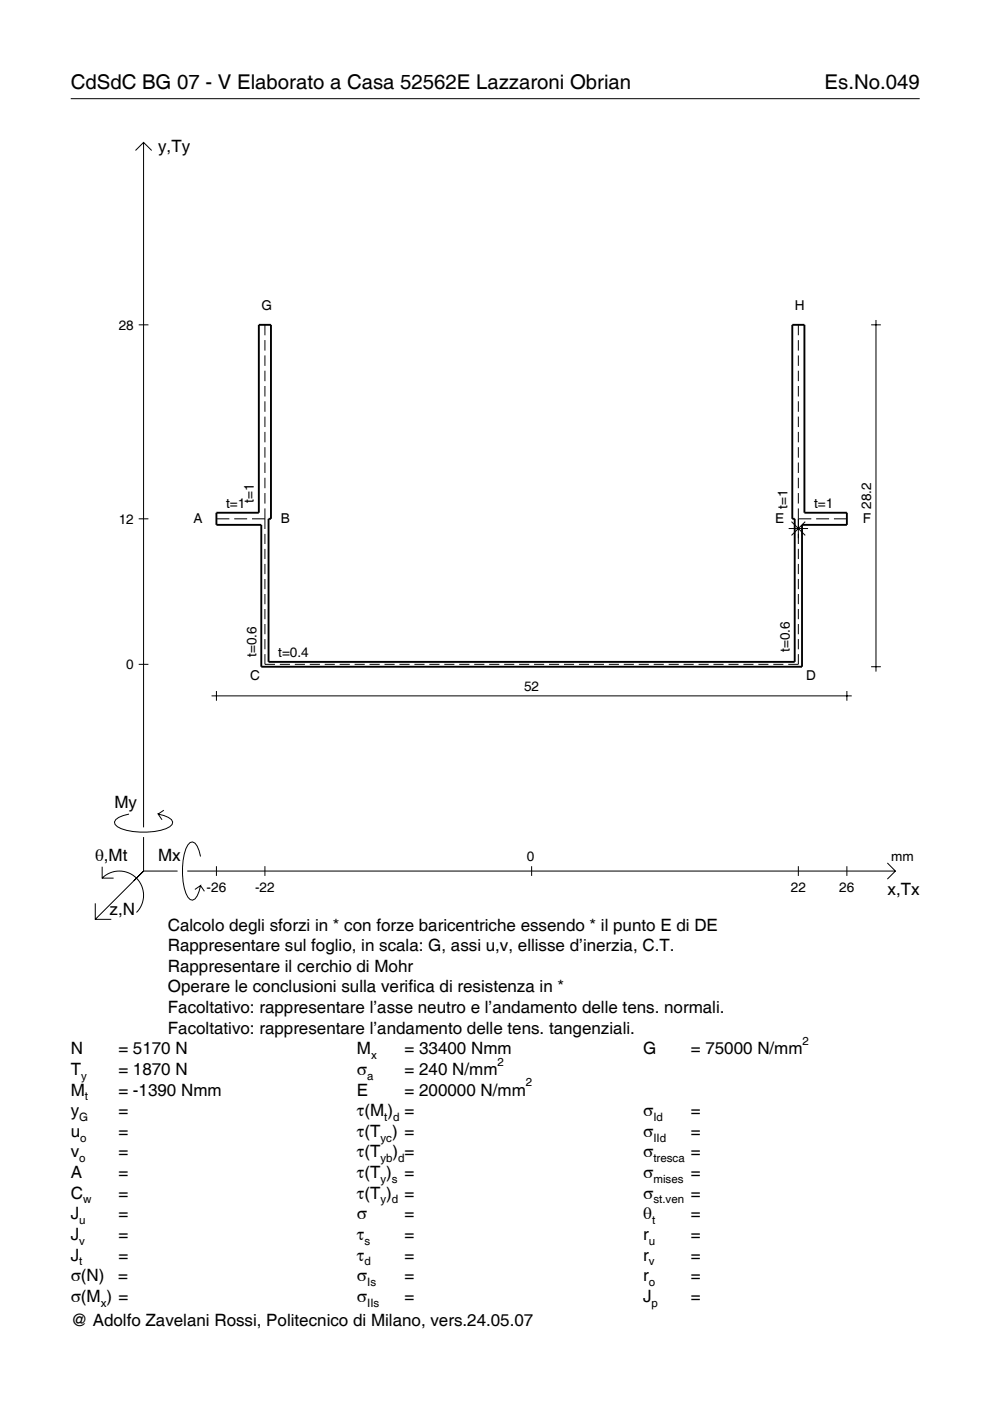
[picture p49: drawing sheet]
<svg xmlns="http://www.w3.org/2000/svg" width="210mm" height="297mm" viewBox="0 0 210 297" stroke-linecap="round" stroke-linejoin="round" font-family="sans-serif">
<defs><g id="words">
<g font-size="4.3">
<text x="15" y="18.9">CdSdC BG 07 - V Elaborato a Casa 52562E Lazzaroni Obrian</text>
<text x="174.8" y="18.9">Es.No.049</text>
</g>
<g font-size="3.6">
<text x="33.5" y="32.3">y,Ty</text>
<text x="24.3" y="171.3">My</text>
<text x="20.1" y="182.6">θ,Mt</text>
<text x="33.5" y="182.6">Mx</text>
<text x="188.2" y="189.8">x,Tx</text>
<text x="23.2" y="193.9">z,N</text>
<text x="35.6" y="197.3">Calcolo degli sforzi in * con forze baricentriche essendo * il punto E di DE</text>
<text x="35.6" y="201.7">Rappresentare sul foglio, in scala: G, assi u,v, ellisse d’inerzia, C.T.</text>
<text x="35.6" y="206">Rappresentare il cerchio di Mohr</text>
<text x="35.6" y="210.4">Operare le conclusioni sulla verifica di resistenza in *</text>
<text x="35.6" y="214.8">Facoltativo: rappresentare l’asse neutro e l’andamento delle tens. normali.</text>
<text x="35.6" y="219.2">Facoltativo: rappresentare l’andamento delle tens. tangenziali.</text>
<text x="15" y="223.5">N</text>
<text x="15" y="227.9">T</text>
<text x="25.1" y="223.5">= 5170 N</text>
<text x="25.1" y="227.9">= 1870 N</text>
<text x="75.7" y="227.9">σ</text>
<text x="75.7" y="223.5">M</text>
<text x="85.8" y="223.5">= 33400 Nmm</text>
<text x="85.8" y="227.9">= 240 N/mm</text>
<text x="136.4" y="223.5">G</text>
<text x="146.5" y="223.5">= 75000 N/mm</text>
<text x="15" y="232.3">M</text>
<text x="25.1" y="232.3">= -1390 Nmm</text>
<text x="75.7" y="232.3">E</text>
<text x="85.8" y="232.3">= 200000 N/mm</text>
<text x="15" y="236.7">y</text>
<text x="25.1" y="236.7">=</text>
<text x="75.7" y="236.7">τ(M ) =</text>
<text x="136.4" y="236.7">σ</text>
<text x="146.5" y="236.7">=</text>
<text x="15" y="241">u</text>
<text x="15" y="245.4">v</text>
<text x="25.1" y="241">=</text>
<text x="25.1" y="245.4">=</text>
<text x="75.7" y="241">τ(T ) =</text>
<text x="75.7" y="245.4">τ(T</text>
<text x="83.3" y="245.4">) =</text>
<text x="136.4" y="241">σ</text>
<text x="136.4" y="245.4">σ</text>
<text x="146.5" y="241">=</text>
<text x="146.5" y="245.4">=</text>
<text x="15" y="249.8">A</text>
<text x="25.1" y="249.8">=</text>
<text x="75.7" y="249.8">τ(T )</text>
<text x="85.8" y="249.8">=</text>
<text x="136.4" y="249.8">σ</text>
<text x="146.5" y="249.8">=</text>
<text x="15" y="254.2">C</text>
<text x="25.1" y="254.2">=</text>
<text x="75.7" y="254.2">τ(T )</text>
<text x="85.8" y="254.2">=</text>
<text x="136.4" y="254.2">σ</text>
<text x="146.5" y="254.2">=</text>
<text x="15" y="258.5">J</text>
<text x="15" y="262.9">J</text>
<text x="25.1" y="258.5">=</text>
<text x="25.1" y="262.9">=</text>
<text x="75.7" y="258.5">σ</text>
<text x="75.7" y="262.9">τ</text>
<text x="85.8" y="258.5">=</text>
<text x="85.8" y="262.9">=</text>
<text x="136.4" y="258.5">θ</text>
<text x="136.4" y="262.9">r</text>
<text x="146.5" y="258.5">=</text>
<text x="146.5" y="262.9">=</text>
<text x="15" y="267.3">J</text>
<text x="25.1" y="267.3">=</text>
<text x="75.7" y="267.3">τ</text>
<text x="85.8" y="267.3">=</text>
<text x="136.4" y="267.3">r</text>
<text x="146.5" y="267.3">=</text>
<text x="15" y="271.7">σ(N)</text>
<text x="25.1" y="271.7">=</text>
<text x="75.7" y="271.7">σ</text>
<text x="85.8" y="271.7">=</text>
<text x="136.4" y="271.7">r</text>
<text x="146.5" y="271.7">=</text>
<text x="15" y="281.2">@ Adolfo Zavelani Rossi, Politecnico di Milano, vers.24.05.07</text>
<text x="15" y="276">σ(M ) =</text>
<text x="75.7" y="276">σ</text>
<text x="85.8" y="276">=</text>
<text x="136.4" y="276">J</text>
<text x="146.5" y="276">=</text>
</g>
<g font-size="2.9">
<text x="55.4" y="65.6">G</text>
<text x="168.5" y="65.6">H</text>
<text x="25.2" y="69.9">28</text>
<text x="47.9" y="107.7">t=1</text>
<text x="53.8" y="106.7" transform="rotate(-90 53.8 106.7)">t=1</text>
<text x="167" y="107.9" transform="rotate(-90 167 107.9)">t=1</text>
<text x="172.6" y="107.7">t=1</text>
<text x="184.7" y="107.9" transform="rotate(-90 184.7 107.9)">28.2</text>
<text x="25.2" y="111">12</text>
<text x="41" y="110.9">A</text>
<text x="59.6" y="110.9">B</text>
<text x="164.4" y="110.9">E</text>
<text x="182.9" y="110.9">F</text>
<text x="26.8" y="141.9">0</text>
<text x="54.4" y="139.3" transform="rotate(-90 54.4 139.3)">t=0.6</text>
<text x="59" y="139.3">t=0.4</text>
<text x="167.5" y="138.3" transform="rotate(-90 167.5 138.3)">t=0.6</text>
<text x="53" y="144.2">C</text>
<text x="111.1" y="146.5">52</text>
<text x="170.9" y="144.2">D</text>
<text x="111.7" y="182.6">0</text>
<text x="189" y="182.6">mm</text>
<text x="43.8" y="189.1">-26</text>
<text x="54.1" y="189.1">-22</text>
<text x="167.7" y="189.1">22</text>
<text x="178" y="189.1">26</text>
</g>
<g font-size="2.4">
<text x="170.2" y="221.5">2</text>
<text x="78.7" y="224.5">x</text>
<text x="105.5" y="225.9">2</text>
<text x="17.2" y="228.9">y</text>
<text x="18" y="233.3">t</text>
<text x="77.9" y="228.9">a</text>
<text x="111.5" y="230.3">2</text>
<text x="16.8" y="237.7">G</text>
<text x="81.5" y="237.7">t d</text>
<text x="138.5" y="237.7">Id</text>
<text x="17" y="242">o</text>
<text x="80.7" y="242">yc</text>
<text x="138.5" y="242">IId</text>
<text x="16.8" y="246.4">o</text>
<text x="80.7" y="246.4">yb d</text>
<text x="80.7" y="250.8">y s</text>
<text x="138.5" y="246.4">tresca</text>
<text x="138.5" y="250.8">mises</text>
<text x="17.6" y="255.2">w</text>
<text x="80.7" y="255.2">y d</text>
<text x="138.5" y="255.2">st.ven</text>
<text x="16.8" y="259.5">u</text>
<text x="16.8" y="263.9">v</text>
<text x="77.3" y="263.9">s</text>
<text x="137.6" y="263.9">u</text>
<text x="138.2" y="259.5">t</text>
<text x="16.8" y="268.3">t</text>
<text x="77.3" y="268.3">d</text>
<text x="137.6" y="268.3">v</text>
<text x="77.9" y="272.7">Is</text>
<text x="137.6" y="272.7">o</text>
<text x="21.4" y="277">x</text>
<text x="77.9" y="277">IIs</text>
<text x="138.2" y="277">p</text>
</g>
</g></defs>
<g fill="none" stroke="#000" stroke-width=".21">
<path d="M15 20.9h180M28.7 31.9l1.7-1.7 1.8 1.7M30.4 30.2v145.2M29.4 68.9h2.1M56.2 68.9v2.2M56.2 72.1v2.2M56.2 75.4v2.2M56.2 78.6v2.2M169.3 68.9v2.2M169.3 72.1v2.2M169.3 75.4v2.2M169.3 78.6v2.2"/>
<path d="M184.7 68.9h2.1M185.7 67.8v74.6M56.2 81.8v2.3M56.2 85.1v2.2M56.2 88.3v2.2M56.2 91.6v2.2M56.2 94.8v2.2M56.2 98.1v2.2M169.3 81.8v2.3M169.3 85.1v2.2M169.3 88.3v2.2M169.3 91.6v2.2"/>
<path d="M169.3 94.8v2.2M169.3 98.1v2.2M29.4 110h2.1M45.9 110h2.7M49.7 110h2.7M53.4 110h2.8M56.2 101.3v2.2M56.2 104.5v2.3M56.2 107.8v4.4M56.2 113.2v2.1M56.2 116.4v2.1M56.2 119.6v2.1"/>
<path d="M167.2 112.1h4.1M167.8 110.6l2.9 2.9M169.3 110h2.7M169.3 101.3v2.2M169.3 104.5v2.3M169.3 107.8v7.5M169.3 116.4v2.1M169.3 119.6v2.1M170.7 110.6l-2.9 2.9M173 110h2.8M176.8 110h2.8M56.2 138.7v2.2h2.1"/>
<path d="M56.2 122.8v2.1M56.2 125.9v2.2M56.2 129.1v2.2M56.2 132.3v2.2M56.2 135.5v2.2M169.3 138.7v2.2h-2.2M169.3 122.8v2.1M169.3 125.9v2.2M169.3 129.1v2.2M169.3 132.3v2.2M169.3 135.5v2.2M29.4 140.9h2.1"/>
<path d="M44.9 147.5h135.7M45.9 146.5v2.1M59.3 140.9h2.2M62.5 140.9h2.1M65.7 140.9h2.1M68.8 140.9h2.2M72 140.9h2.2M75.2 140.9h2.1M78.4 140.9h2.1M81.5 140.9h2.2M84.7 140.9h2.1M87.9 140.9h2.1"/>
<path d="M91 140.9h2.2M94.2 140.9h2.1M97.4 140.9h2.1M100.5 140.9h2.2M103.7 140.9h2.2M106.9 140.9h2.1M110.1 140.9h2.1M113.2 140.9h2.2M116.4 140.9h2.1M119.6 140.9h2.1M122.7 140.9h2.2M125.9 140.9h2.2"/>
<path d="M129.1 140.9h2.1M132.3 140.9h2.1M135.4 140.9h2.2M138.6 140.9h2.1M141.8 140.9h2.1M144.9 140.9h2.2M148.1 140.9h2.1M151.3 140.9h2.1M154.4 140.9h2.2M157.6 140.9h2.2M160.8 140.9h2.1M164 140.9h2.1"/>
<path d="M179.6 146.5v2.1M184.7 141.4h2.1M27.3 172.6a3.6 3.6 0 0 0-3 1.7l.1 .5a5.7 5.7 0 0 0 3.8 1.5 13.3 13.3 0 0 0 7.8-1l.5-.5 .1-.5a3.6 3.6 0 0 0-3.1-1.7l.8 1.2M30.4 177.5v7.2M34.7 171.8l-1.2 .8M20.2 191.5v3.4h3.4M21.7 186.2a5.1 5.1 0 0 1 7.2 0 5.1 5.1 0 0 1 0 7.3M21.7 183.8v2.4h2.4M30.4 184.7l-10.2 10.2M30.4 184.7l-2 2M30.4 184.7h7.2M39.7 184.7h150.1"/>
<path d="M42.5 181.6a3.6 3.6 0 0 0-1.7-3.1l-.5 .1a5.7 5.7 0 0 0-1.5 3.8 13.3 13.3 0 0 0 1 7.8l.5 .5 .5 .2a3.6 3.6 0 0 0 1.7-3.1l-1.2 .8M42.5 187.8l.8 1.2M45.9 183.7v2M56.2 183.7v2M112.7 183.7v2M169.3 183.7v2M179.6 183.7v2M188.1 183l1.7 1.7-1.7 1.7"/>
</g>
<path d="M54.9 68.9h2.5v41.1h-.5v30.3h111.6v-30.3h-.5v-41.1h2.6v39.8h9v2.6h-9.6v30.1h-114.6v-30.1h-9.5v-2.6h9z" fill="none" stroke="#000" stroke-width=".4"/>
<use href="#words"/>
</svg>
